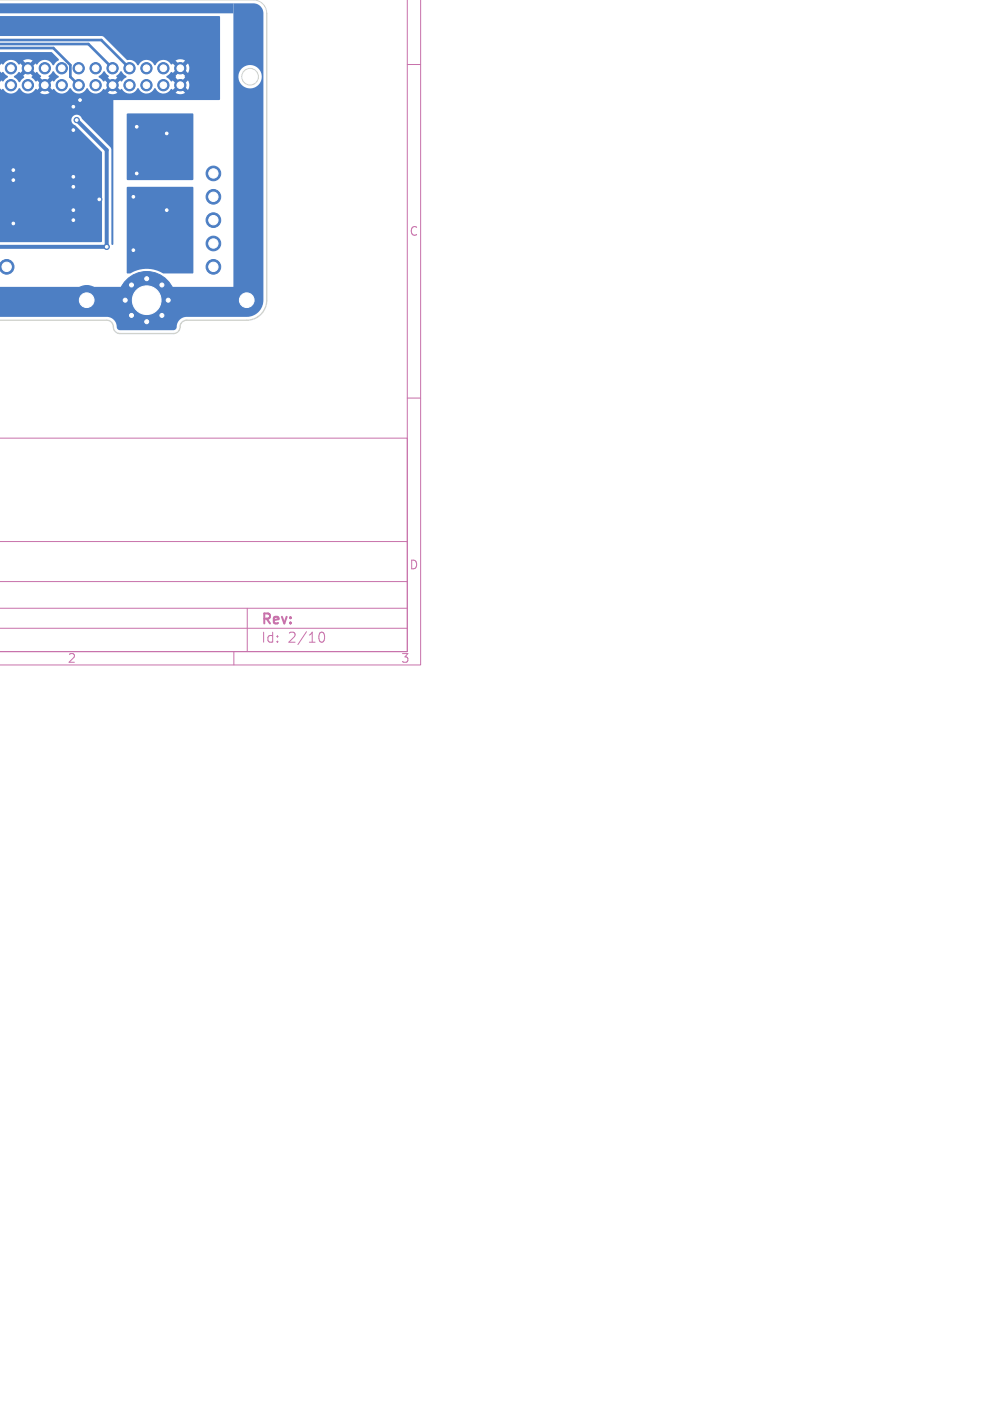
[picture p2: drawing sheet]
<svg xmlns="http://www.w3.org/2000/svg" width="148mm" height="210mm" viewBox="0 0 148 210" stroke-linecap="round" stroke-linejoin="round" font-family="sans-serif">
<defs><g id="words">
<g font-size="2.1" fill="#c872ab">
<text x="39.1" y="94">Rev:</text>
<text x="39.1" y="96.6">Id:</text>
<text x="43.2" y="96.6">2/10</text>
</g>
<g font-size="1.8" fill="#c872ab">
<text x="61.3" y="35.5">C</text>
<text x="61.3" y="85.5">D</text>
<text x="10.1" y="99.6">2</text>
<text x="60.1" y="99.6">3</text>
</g>
</g></defs>
<path d="M61.1 0v97.7h-61.2h61.2v-32h-61.1M63.1 0v99.7h-63.1M61.1 9.7h2M61.1 59.7h2M0 94.2h61.1M0 91.2h61.1M0 87.2h61.1M0 81.2h61.1M35.1 97.7v2M37.1 91.2v6.5M47.8 95.3a.55 .55 0 0 1 .4-.5h.1a.94 .94 0 0 1 0 1.5h-.1a.55 .55 0 0 1-.4-.6" fill="none" stroke="#c872ab" stroke-width=".15"/>
<g fill="#4d7fc4" stroke="#4d7fc4" stroke-width=".15">
<path d="M-.1 9.4v1.7z"/>
<path d="M-.1 11.9v1.7z"/>
<circle cx="22" cy="10.2" r=".85"/>
<circle cx="24.5" cy="10.2" r=".85"/>
<circle cx="27" cy="10.2" r=".85"/>
<circle cx="22" cy="12.8" r=".85"/>
<circle cx="24.5" cy="12.8" r=".85"/>
<circle cx="27" cy="12.8" r=".85"/>
<circle cx="1.6" cy="10.2" r=".85"/>
<circle cx="4.2" cy="10.2" r=".85"/>
<circle cx="6.7" cy="10.2" r=".85"/>
<circle cx="9.3" cy="10.2" r=".85"/>
<circle cx="11.8" cy="10.2" r=".85"/>
<circle cx="14.3" cy="10.2" r=".85"/>
<circle cx="16.9" cy="10.2" r=".85"/>
<circle cx="19.4" cy="10.2" r=".85"/>
<circle cx="1.6" cy="12.8" r=".85"/>
<circle cx="4.2" cy="12.8" r=".85"/>
<circle cx="6.7" cy="12.8" r=".85"/>
<circle cx="9.3" cy="12.8" r=".85"/>
<circle cx="11.8" cy="12.8" r=".85"/>
<circle cx="14.3" cy="12.8" r=".85"/>
<circle cx="16.9" cy="12.8" r=".85"/>
<circle cx="19.4" cy="12.8" r=".85"/>
<circle cx="13" cy="45" r="2.2"/>
<circle cx="37" cy="45" r="2.2"/>
<circle cx="32" cy="40" r="1.1"/>
<circle cx="32" cy="36.5" r="1.1"/>
<circle cx="32" cy="33" r="1.1"/>
<circle cx="32" cy="29.5" r="1.1"/>
<circle cx="32" cy="26" r="1.1"/>
<circle cx="1" cy="40" r="1.08"/>
<circle cx="18.8" cy="45" r=".45"/>
<circle cx="19.7" cy="42.7" r=".45"/>
<circle cx="19.7" cy="47.3" r=".45"/>
<circle cx="22" cy="41.8" r=".45"/>
<circle cx="22" cy="45" r="4.3"/>
<circle cx="22" cy="48.2" r=".45"/>
<circle cx="24.3" cy="42.7" r=".45"/>
<circle cx="24.3" cy="47.3" r=".45"/>
<circle cx="25.2" cy="45" r=".45"/>
<circle cx="11.5" cy="18" r=".4"/>
<circle cx="16" cy="37" r=".4"/>
<circle cx="2" cy="27" r=".4"/>
<circle cx="11" cy="26.5" r=".4"/>
<circle cx="11" cy="16" r=".4"/>
<circle cx="11" cy="19.5" r=".4"/>
<circle cx="14.9" cy="29.9" r=".4"/>
<circle cx="11" cy="31.5" r=".4"/>
<circle cx="2" cy="25.5" r=".4"/>
<circle cx="11" cy="28" r=".4"/>
<circle cx="2" cy="33.5" r=".4"/>
<circle cx="11" cy="33" r=".4"/>
<circle cx="12" cy="15" r=".4"/>
<circle cx="20.5" cy="19" r=".4"/>
<circle cx="25" cy="20" r=".4"/>
<circle cx="20.5" cy="26" r=".4"/>
<circle cx="20" cy="29.5" r=".4"/>
<circle cx="25" cy="31.5" r=".4"/>
<circle cx="20" cy="37.5" r=".4"/>
</g>
<path d="M-.1 6.6h13.4l3.6 3.6M-.1 7.2h8.1l2.5 2.5v1.8l1.3 1.3M-.1 6h15.3l4.2 4.2" fill="none" stroke="#4d7fc4" stroke-width=".4"/>
<path d="M11.5 18l4.5 4.5v14.5h-16.1" fill="none" stroke="#4d7fc4" stroke-width=".6"/>
<g fill="#4d7fc4">
<path d="M-.1 -.1v.6h35.1v1.5h-35.1z"/>
<path d="M19 28.1h10v12.8l-4.5 .1a4.8 4.8 0 0 0-5 0h-.4l-.1-.1z"/>
<path d="M-.1 35v8h35.1v-31.6h.7a1.75 1.75 0 0 0 2.5 1.7 1.75 1.75 0 0 0 .4-3 1.75 1.75 0 0 0-2.8 1.1l-.1 .2h-.7v-10.9h2.9a1.5 1.5 0 0 1 1.6 1.5v43a2.5 2.5 0 0 1-2.5 2.5h-9.1a1.68 1.68 0 0 0-1.5 1.7l-.4 .3h-8a.52 .52 0 0 1-.5-.6 1.5 1.5 0 0 0-1.4-1.4h-16.2v-2.1v4.1z"/>
<path d="M-.1 -.1v2.5l33.1 .1-.1 12.5h-15.9v21.6l-.1 .1-.2-.1v-14.3l-.2-.2-4.2-4.3a.81 .81 0 0 0-1.4-.3 .81 .81 0 0 0 .4 1.3l4 4v13.4l-15.4 .1v-28.5h7.8l1.1 1.1-.7 .9h-.2a1.34 1.34 0 0 0-1.2-.8 1.34 1.34 0 0 0-1.2 .7l-.2-.2-.6 .7-.1-.3-.3-.2 .6-.6a1.35 1.35 0 0 0-1.4 0l.6 .6-.3 .2-.1 .3-.7-.7-.2 .2a1.34 1.34 0 0 0-2.4 0l-.2-.2-.3 .7v-1.3v5.2v-1.3l.3 .7 .3-.2a1.29 1.29 0 0 0 1.2 .7 1.29 1.29 0 0 0 1.1-.8h.2a1.34 1.34 0 0 0 1.2 .8 1.34 1.34 0 0 0 1.2-.7l.2 .2 .6-.7 .1 .3 .3 .2-.6 .6a1.35 1.35 0 0 0 1.4 0l-.6-.6 .3-.2 .1-.3 .7 .7 .2-.2a1.29 1.29 0 0 0 1.2 .7 1.29 1.29 0 0 0 1.1-.8h.2a1.3 1.3 0 0 0 1.2 .8 1.3 1.3 0 0 0 1.2-.8h.1a1.34 1.34 0 0 0 1.2 .8 1.34 1.34 0 0 0 1.2-.7l.2 .2 .7-.7 .1 .3 .3 .2-.6 .6a1.35 1.35 0 0 0 1.4 0l-.6-.6 .3-.2 .1-.3 .6 .7 .3-.2a1.29 1.29 0 0 0 1.2 .7 1.29 1.29 0 0 0 1.1-.8h.2a1.3 1.3 0 0 0 1.2 .8 1.3 1.3 0 0 0 1.1-.8h.2a1.34 1.34 0 0 0 1.2 .8 1.34 1.34 0 0 0 1.2-.7l.2 .2 .6-.7 .1 .3 .4 .2-.7 .6a1.35 1.35 0 0 0 1.5 0l-.7-.6 .3-.2 .1-.3 .7 .7a1.35 1.35 0 0 0 0-1.5l-.7 .7-.1-.2-.3-.2 .7-.7v-.2l-.7-.7 .3-.2 .1-.2 .7 .7a1.35 1.35 0 0 0 0-1.5l-.7 .7-.1-.3-.3-.2 .6-.6a1.35 1.35 0 0 0-1.4 0l.7 .6-.4 .2-.1 .3-.6-.7-.3 .2a1.3 1.3 0 0 0-1.2-.7 1.3 1.3 0 0 0-1.1 .8h-.1a1.3 1.3 0 0 0-1.2-.8 1.3 1.3 0 0 0-1.2 .8h-.2a1.49 1.49 0 0 0-1.6-.8l-3.6-3.6h-15.5v-2.2v3.7z"/>
<path d="M4.3 10.7l.3-.2 .1-.2 .6 .7a.17 .17 0 0 1 .2-.2 .17 .17 0 0 1 .2 .1l.4 .4a.17 .17 0 0 1 .1 .2 .17 .17 0 0 1-.2 .1l.6 .7-.3 .2-.1 .2-.6-.7a.17 .17 0 0 1-.2 .2 .17 .17 0 0 1-.2-.1l-.1-.1a.42 .42 0 0 1-.3-.6h.1z"/>
<path d="M14.8 11.4l.8-.7 .6 .6a.17 .17 0 0 1 .1 .2 .17 .17 0 0 1-.1 .1l.6 .7-.3 .2-.1 .2-.7-.7a.17 .17 0 0 1-.1 .2 .17 .17 0 0 1-.2-.1l-.6-.5z"/>
<path d="M25 11.4l.6-.5a.17 .17 0 0 1 .2-.1 .17 .17 0 0 1 .1 .2l.6-.7 .1 .2 .4 .2-.7 .7v.2l.7 .7-.4 .2-.1 .2-.6-.7a.17 .17 0 0 1-.1 .2 .17 .17 0 0 1-.2-.1l-.6-.5z"/>
<path d="M-.1 10.3l.3 .7a.17 .17 0 0 1 .2-.2 .17 .17 0 0 1 .2 .1l.6 .6-.6 .6a.17 .17 0 0 1-.2 .1 .17 .17 0 0 1-.2-.2l-.3 .7z"/>
<path d="M7.9 10.7h.2l.7 .8-.6 .6a.17 .17 0 0 1-.2 .1 .17 .17 0 0 1-.1-.2l-.7 .7-.1-.2-.3-.2 .6-.7a.17 .17 0 0 1-.1-.1 .17 .17 0 0 1 .1-.2z"/>
<path d="M18.1 10.7h.1l.8 .8-.6 .6a.17 .17 0 0 1-.2 .1 .17 .17 0 0 1-.2-.2l-.6 .7-.1-.2-.3-.2 .6-.7a.17 .17 0 0 1-.2-.1 .17 .17 0 0 1 .1-.2z"/>
<path d="M2.1 11.4l.6-.5a.17 .17 0 0 1 .2-.1 .17 .17 0 0 1 .1 .2l.7-.7 .1 .2 .3 .2-.6 .7a.17 .17 0 0 1 .1 .1 .17 .17 0 0 1-.1 .2l-.5 .6h-.2l-.3-.5-.4-.2z"/>
<path d="M19 17.1l9.9-.1 .1 9.9-9.9 .1z"/>
</g>
<path d="M40 2v43a3 3 0 0 1-3 3h-9a1.16 1.16 0 0 0-1.1 1.3l-.3 .5-.5 .2h-8.1a1.16 1.16 0 0 1-1.1-1.3l-.3-.5-.6-.2h-16.1" fill="none" stroke="#d0d2cd" stroke-width=".2"/>
<g fill="none" stroke="#d0d2cd" stroke-width=".15">
<path d="M0 0h38a2 2 0 0 1 2 2"/>
<circle cx="37.5" cy="11.5" r="1.25"/>
</g>
<g fill="#fff" stroke="#fff" stroke-width=".15">
<circle cx="11.5" cy="18" r=".2"/>
<circle cx="16" cy="37" r=".2"/>
<circle cx="2" cy="27" r=".2"/>
<circle cx="11" cy="26.5" r=".2"/>
<circle cx="11" cy="16" r=".2"/>
<circle cx="11" cy="19.5" r=".2"/>
<circle cx="14.9" cy="29.9" r=".2"/>
<circle cx="11" cy="31.5" r=".2"/>
<circle cx="2" cy="25.5" r=".2"/>
<circle cx="11" cy="28" r=".2"/>
<circle cx="2" cy="33.5" r=".2"/>
<circle cx="11" cy="33" r=".2"/>
<circle cx="12" cy="15" r=".2"/>
<circle cx="20.5" cy="19" r=".2"/>
<circle cx="25" cy="20" r=".2"/>
<circle cx="20.5" cy="26" r=".2"/>
<circle cx="20" cy="29.5" r=".2"/>
<circle cx="25" cy="31.5" r=".2"/>
<circle cx="20" cy="37.5" r=".2"/>
<circle cx="22" cy="10.2" r=".5"/>
<circle cx="24.5" cy="10.2" r=".5"/>
<circle cx="27" cy="10.2" r=".5"/>
<circle cx="22" cy="12.8" r=".5"/>
<circle cx="24.5" cy="12.8" r=".5"/>
<circle cx="27" cy="12.8" r=".5"/>
<circle cx="1.6" cy="10.2" r=".5"/>
<circle cx="4.2" cy="10.2" r=".5"/>
<circle cx="6.7" cy="10.2" r=".5"/>
<circle cx="9.3" cy="10.2" r=".5"/>
<circle cx="11.8" cy="10.2" r=".5"/>
<circle cx="14.3" cy="10.2" r=".5"/>
<circle cx="16.9" cy="10.2" r=".5"/>
<circle cx="19.4" cy="10.2" r=".5"/>
<circle cx="1.6" cy="12.8" r=".5"/>
<circle cx="4.2" cy="12.8" r=".5"/>
<circle cx="6.7" cy="12.8" r=".5"/>
<circle cx="9.3" cy="12.8" r=".5"/>
<circle cx="11.8" cy="12.8" r=".5"/>
<circle cx="14.3" cy="12.8" r=".5"/>
<circle cx="16.9" cy="12.8" r=".5"/>
<circle cx="19.4" cy="12.8" r=".5"/>
<circle cx="13" cy="45" r="1.1"/>
<circle cx="37" cy="45" r="1.1"/>
<circle cx="32" cy="40" r=".7"/>
<circle cx="32" cy="36.5" r=".7"/>
<circle cx="32" cy="33" r=".7"/>
<circle cx="32" cy="29.5" r=".7"/>
<circle cx="32" cy="26" r=".7"/>
<circle cx="1" cy="40" r=".7"/>
<circle cx="18.8" cy="45" r=".3"/>
<circle cx="19.7" cy="42.7" r=".3"/>
<circle cx="19.7" cy="47.3" r=".3"/>
<circle cx="22" cy="41.8" r=".3"/>
<circle cx="22" cy="45" r="2.15"/>
<circle cx="22" cy="48.2" r=".3"/>
<circle cx="24.3" cy="42.7" r=".3"/>
<circle cx="24.3" cy="47.3" r=".3"/>
<circle cx="25.2" cy="45" r=".3"/>
</g>
<use href="#words"/>
</svg>
